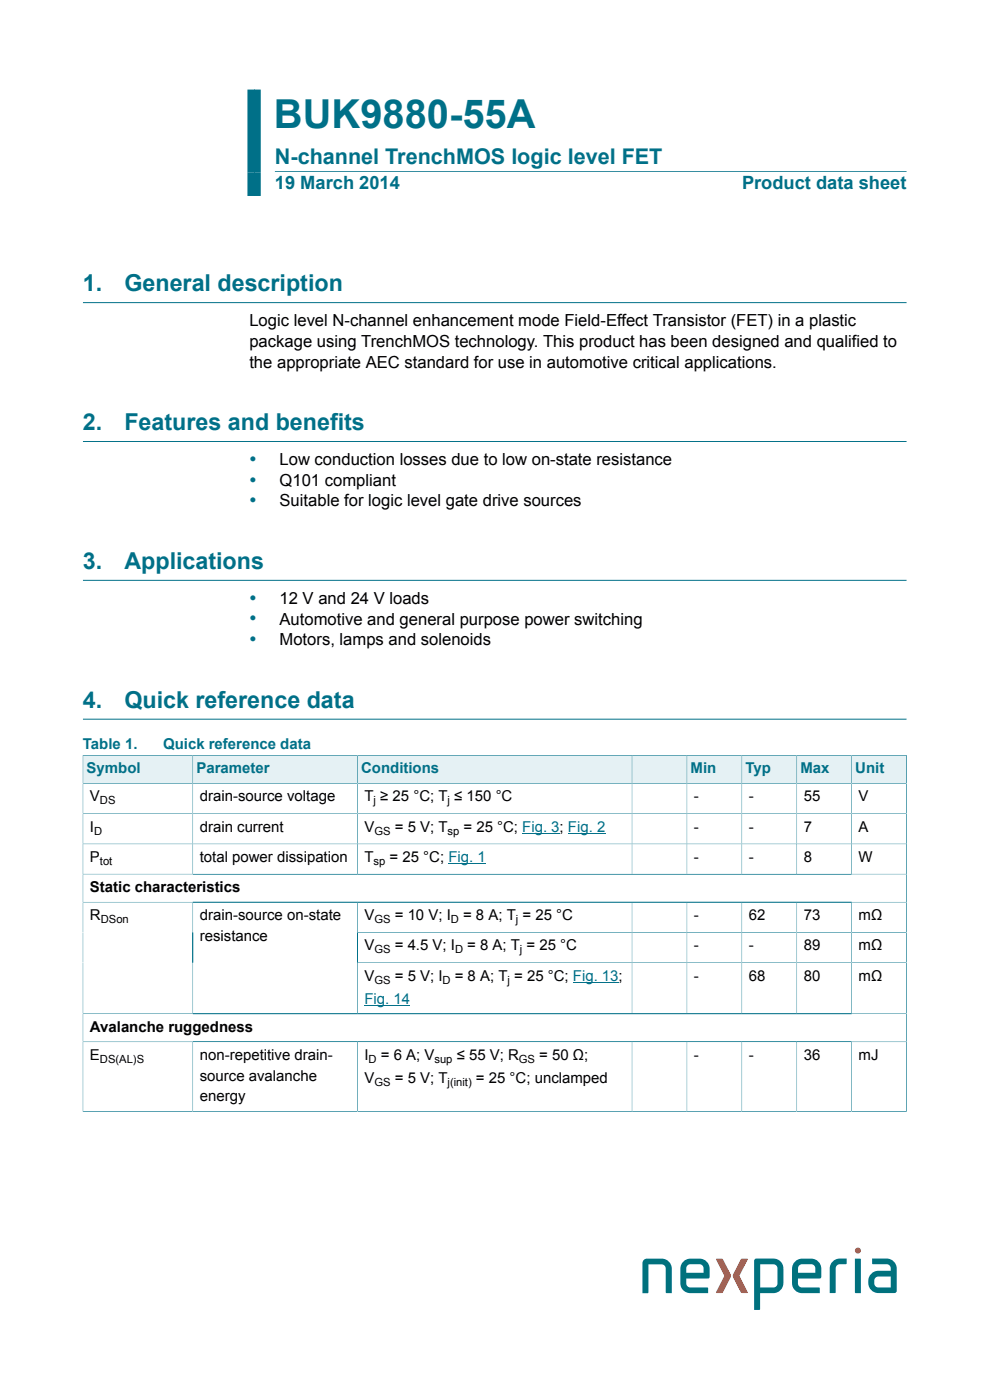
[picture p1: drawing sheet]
<svg xmlns="http://www.w3.org/2000/svg" width="210mm" height="297mm" viewBox="0 0 210 297" stroke-linecap="round" stroke-linejoin="round" font-family="sans-serif">
<defs><g id="words">
<text font-size="8.5" fill="#007088" x="58.1" y="27.2">BUK9880-55A</text>
<g font-size="4.9" fill="#007088">
<text x="17.6" y="61.8">1.</text>
<text x="26.4" y="61.8">General description</text>
<text x="17.6" y="91.2">2.</text>
<text x="26.4" y="91.2">Features and benefits</text>
<text x="17.6" y="120.7">3.</text>
<text x="26.4" y="120.7">Applications</text>
<text x="17.6" y="150.1">4.</text>
<text x="26.4" y="150.1">Quick reference data</text>
</g>
<text font-size="4.6" fill="#007088" x="58.3" y="34.8">N-channel TrenchMOS logic level FET</text>
<g font-size="4.2" fill="#007088">
<text x="52.9" y="98.8">•</text>
<text x="52.9" y="103.2">•</text>
<text x="52.9" y="107.6">•</text>
<text x="52.9" y="128.3">•</text>
<text x="52.9" y="132.7">•</text>
<text x="52.9" y="137.1">•</text>
</g>
<g font-size="3.9" fill="#007088">
<text x="58.3" y="40.1">19 March 2014</text>
<text x="157.4" y="40.1">Product data sheet</text>
</g>
<g font-size="3.5">
<text x="52.9" y="69.2">Logic level N-channel enhancement mode Field-Effect Transistor (FET) in a plastic</text>
<text x="52.9" y="73.6">package using TrenchMOS technology. This product has been designed and qualified to</text>
<text x="52.9" y="78">the appropriate AEC standard for use in automotive critical applications.</text>
<text x="59.3" y="98.6">Low conduction losses due to low on-state resistance</text>
<text x="59.3" y="103">Q101 compliant</text>
<text x="59.3" y="107.4">Suitable for logic level gate drive sources</text>
<text x="59.3" y="128.1">12 V and 24 V loads</text>
<text x="59.3" y="132.5">Automotive and general purpose power switching</text>
<text x="59.3" y="136.9">Motors, lamps and solenoids</text>
</g>
<g font-size="3.2" fill="#007088">
<text x="17.6" y="158.9">Table 1.</text>
<text x="34.6" y="158.9">Quick reference data</text>
<text x="18.4" y="164">Symbol</text>
<text x="41.7" y="164">Parameter</text>
<text x="76.6" y="164">Conditions</text>
<text x="146.5" y="164">Min</text>
<text x="158.1" y="164">Typ</text>
<text x="169.8" y="164">Max</text>
<text x="181.4" y="164">Unit</text>
</g>
<g font-size="3.2">
<text x="19.1" y="170">V</text>
<text x="42.4" y="170">drain-source voltage</text>
<text x="77.3" y="170">T ≥ 25 °C; T ≤ 150 °C</text>
<text x="147.2" y="170">-</text>
<text x="158.8" y="170">-</text>
<text x="170.5" y="170">55</text>
<text x="182.1" y="170">V</text>
<text x="19.1" y="176.4">I</text>
<text x="42.4" y="176.4">drain current</text>
<text x="77.3" y="176.4">V</text>
<text x="83.7" y="176.4">= 5 V; T</text>
<text x="98.3" y="176.4">= 25 °C; Fig. 3; Fig. 2</text>
<text x="147.2" y="176.4">-</text>
<text x="158.8" y="176.4">-</text>
<text x="170.5" y="176.4">7</text>
<text x="182.1" y="176.4">A</text>
<text x="19.1" y="182.8">P</text>
<text x="42.4" y="182.8">total power dissipation</text>
<text x="77.3" y="182.8">T</text>
<text x="82.6" y="182.8">= 25 °C; Fig. 1</text>
<text x="147.2" y="182.8">-</text>
<text x="158.8" y="182.8">-</text>
<text x="170.5" y="182.8">8</text>
<text x="182.1" y="182.8">W</text>
<text x="19.1" y="189.2">Static characteristics</text>
<text x="19.1" y="195.2">R</text>
<text x="42.4" y="195.2">drain-source on-state</text>
<text x="77.3" y="195.2">V</text>
<text x="83.7" y="195.2">= 10 V; I</text>
<text x="98.2" y="195.2">= 8 A; T = 25 °C</text>
<text x="147.2" y="195.2">-</text>
<text x="158.8" y="195.2">62</text>
<text x="170.5" y="195.2">73</text>
<text x="182.1" y="195.2">mΩ</text>
<text x="42.4" y="199.6">resistance</text>
<text x="77.3" y="201.6">V</text>
<text x="83.7" y="201.6">= 4.5 V; I</text>
<text x="99.1" y="201.6">= 8 A; T = 25 °C</text>
<text x="147.2" y="201.6">-</text>
<text x="158.8" y="201.6">-</text>
<text x="170.5" y="201.6">89</text>
<text x="182.1" y="201.6">mΩ</text>
<text x="77.3" y="208">V</text>
<text x="83.7" y="208">= 5 V; I</text>
<text x="96.5" y="208">= 8 A; T = 25 °C; Fig. 13;</text>
<text x="147.2" y="208">-</text>
<text x="158.8" y="208">68</text>
<text x="170.5" y="208">80</text>
<text x="182.1" y="208">mΩ</text>
<text x="19.1" y="218.9">Avalanche ruggedness</text>
<text x="19.1" y="224.8">E</text>
<text x="42.4" y="224.8">non-repetitive drain-</text>
<text x="77.3" y="224.8">I</text>
<text x="80.8" y="224.8">= 6 A; V</text>
<text x="96.9" y="224.8">≤ 55 V; R</text>
<text x="114.4" y="224.8">= 50 Ω;</text>
<text x="147.2" y="224.8">-</text>
<text x="158.8" y="224.8">-</text>
<text x="170.5" y="224.8">36</text>
<text x="182.1" y="224.8">mJ</text>
<text x="42.4" y="229.2">source avalanche</text>
<text x="42.4" y="233.6">energy</text>
<text x="77.3" y="229.7">V</text>
<text x="83.7" y="229.7">= 5 V; T</text>
<text x="101" y="229.7">= 25 °C; unclamped</text>
</g>
<text font-size="3.2" fill="#00f" x="77.3" y="212.9">Fig. 14</text>
<g font-size="2.4">
<text x="21.2" y="170.6">DS</text>
<text x="79.3" y="170.6">j</text>
<text x="94.9" y="170.6">j</text>
<text x="20" y="177">D</text>
<text x="79.4" y="177">GS</text>
<text x="94.9" y="177">sp</text>
<text x="21.2" y="183.4">tot</text>
<text x="79.3" y="183.4">sp</text>
<text x="21.4" y="195.8">DSon</text>
<text x="79.4" y="195.8">GS</text>
<text x="95.6" y="195.8">D</text>
<text x="109.4" y="195.8">j</text>
<text x="79.4" y="202.2">GS</text>
<text x="96.5" y="202.2">D</text>
<text x="110.3" y="202.2">j</text>
<text x="79.4" y="208.6">GS</text>
<text x="93.9" y="208.6">D</text>
<text x="107.7" y="208.6">j</text>
<text x="21.2" y="225.4">DS(AL)S</text>
<text x="78.2" y="225.4">D</text>
<text x="92.2" y="225.4">sup</text>
<text x="110.1" y="225.4">GS</text>
<text x="79.4" y="230.3">GS</text>
<text x="94.9" y="230.3">j(init)</text>
</g>
</g></defs>
<path d="M53.9 19v22.6" fill="none" stroke="#007088" stroke-width="2.8" stroke-linecap="butt"/>
<path d="M58.3 36.3h134M17.6 64.2h174.7M17.6 93.7h174.7M17.6 123.1h174.7M17.6 152.6h174.7" fill="none" stroke="#007088" stroke-width=".21"/>
<path d="M17.7 160.3h23.1v5.8h-23.1z" fill="#e5f1f4"/>
<path d="M17.6 160.2v6h23.3v-6h-23.4" fill="none" stroke="#007088" stroke-width=".21"/>
<path d="M41 160.3h34.8v5.8h-34.8z" fill="#e5f1f4"/>
<path d="M40.9 160.2h34.9v6h-34.9z" fill="none" stroke="#007088" stroke-width=".21"/>
<path d="M75.9 160.3h58.1v5.8h-58.1z" fill="#e5f1f4"/>
<path d="M75.8 160.2h58.3v6h-58.3z" fill="none" stroke="#007088" stroke-width=".21"/>
<path d="M134.1 160.3h11.5v5.8h-11.5z" fill="#e5f1f4"/>
<path d="M134.1 160.2h11.6v6h-11.6z" fill="none" stroke="#007088" stroke-width=".21"/>
<path d="M145.8 160.3h11.5v5.8h-11.5z" fill="#e5f1f4"/>
<path d="M145.7 160.2h11.7v6h-11.7z" fill="none" stroke="#007088" stroke-width=".21"/>
<path d="M157.4 160.3h11.5v5.8h-11.5z" fill="#e5f1f4"/>
<path d="M157.4 160.2h11.6v6h-11.6z" fill="none" stroke="#007088" stroke-width=".21"/>
<path d="M169.1 160.3h11.5v5.8h-11.5z" fill="#e5f1f4"/>
<path d="M169 160.2h11.7v6h-11.7z" fill="none" stroke="#007088" stroke-width=".21"/>
<path d="M180.7 160.3h11.5v5.8h-11.5z" fill="#e5f1f4"/>
<g fill="none" stroke="#007088" stroke-width=".21">
<path d="M17.6 172.6h174.7M17.6 179h174.7M40.9 166.2v19.2M75.8 166.2v19.2M134.1 166.2v19.2M145.7 166.2v19.2M157.4 166.2v19.2M169 166.2v19.2M192.3 166.2h-174.7v69.7M192.3 160.2v75.7M192.4 160.2h-11.7v25.2M17.6 185.4h174.7"/>
<path d="M17.6 191.4h174.7M40.9 191.4v23.6M75.8 191.4v23.6M75.8 197.8h116.5M134.1 191.4v23.6M145.7 191.4v23.6M157.4 191.4v23.6M169 191.4v23.6M180.7 191.4v23.6M17.6 215h174.7M75.8 204.2h116.5M17.5 235.8h174.9"/>
<path d="M17.6 221h174.7M40.9 221v14.8M75.8 221v14.8M134.1 221v14.8M145.7 221v14.8M157.4 221v14.8M169 221v14.8M180.7 221v14.8"/>
</g>
<path d="M110.8 176.8h7.9M120.5 176.8h7.9M95.1 183.2h7.9M77.3 213.2h9.7M121.5 208.4h9.7" fill="none" stroke="#00f" stroke-width=".21"/>
<g fill="#00717d">
<path d="M136.6 267.3l.6-.3h3.2a2.13 2.13 0 0 1 2.1 2.1v5.2h-1.1l-.2-.1v-5.1a.87 .87 0 0 0-.8-.9h-2.9v6l-.1 .1h-1.1v-6.3z"/>
<path d="M176.6 267.6a3.2 3.2 0 0 1 3-.6l-.1 1.1-1.4 .1a.87 .87 0 0 0-.8 .9v5l-.2 .2h-1.1v-5.2l.1-.5z"/>
<path d="M181.3 267h1.1l.2 .2v7.1h-1.1l-.2-.1z"/>
<path d="M160 267.2v10.7h1.1l.1-.2v-3.4h2.8a2.13 2.13 0 0 0 2.2-2.1v-3.1a2.09 2.09 0 0 0-2.1-2.1h-3.7zM161.3 268.2h2.8a.87 .87 0 0 1 .8 .9v3.2a.87 .87 0 0 1-.8 .8h-2.8z"/>
<path d="M185 267v1l.2 .2h2.9a1 1 0 0 1 .8 1.4h-2.6a2.37 2.37 0 0 0-2.1 2.4 2.37 2.37 0 0 0 2.1 2.3h3.4l.5-.2v-5a2.13 2.13 0 0 0-2.1-2.1zM185.7 271.1l.6-.3h2.6v2.3h-2.6a1.21 1.21 0 0 1-.9-.8 1.21 1.21 0 0 1 .3-1.2z"/>
</g>
<circle cx="182" cy="265.3" r=".64" fill="#f05128"/>
<g fill="#00717d">
<path d="M145.8 268.4l.6-.2h2a.87 .87 0 0 1 .8 .9v.9h-3.6v-.9zM144.9 267.6a2.31 2.31 0 0 0-.6 1.9v2.4a2.13 2.13 0 0 0 2.1 2.4h3.8v-1l-.1-.2h-3.7a.87 .87 0 0 1-.8-.8v-1.1h4.8a3.7 3.7 0 0 0 .1-2.6 2.13 2.13 0 0 0-2.1-1.6 3.7 3.7 0 0 0-3.5 .6z"/>
<path d="M169.5 268.4l.6-.2h2a.87 .87 0 0 1 .8 .9v.9h-3.6v-.9zM168.6 267.6a2.31 2.31 0 0 0-.6 1.9v2.4a2.15 2.15 0 0 0 2.1 2.4h3.8v-1l-.2-.2h-3.6a.87 .87 0 0 1-.8-.8v-1.1h4.8a3.7 3.7 0 0 0 0-2.6 2.13 2.13 0 0 0-2-1.6 3.7 3.7 0 0 0-3.5 .6z"/>
</g>
<g fill="#f05128">
<path d="M151.9 267.1l1.1-.1 .3 .2 1.5 2.8a1.04 1.04 0 0 1 0 1.4l-1.4 2.8-.4 .1h-1.1l1.8-3.6z"/>
<path d="M157.1 267.2l.4-.2 1.1 .1-1.8 3.6 1.8 3.6h-1.1l-.4-.1-1.4-2.8a1.04 1.04 0 0 1 0-1.4z"/>
</g>
<use href="#words"/>
</svg>
